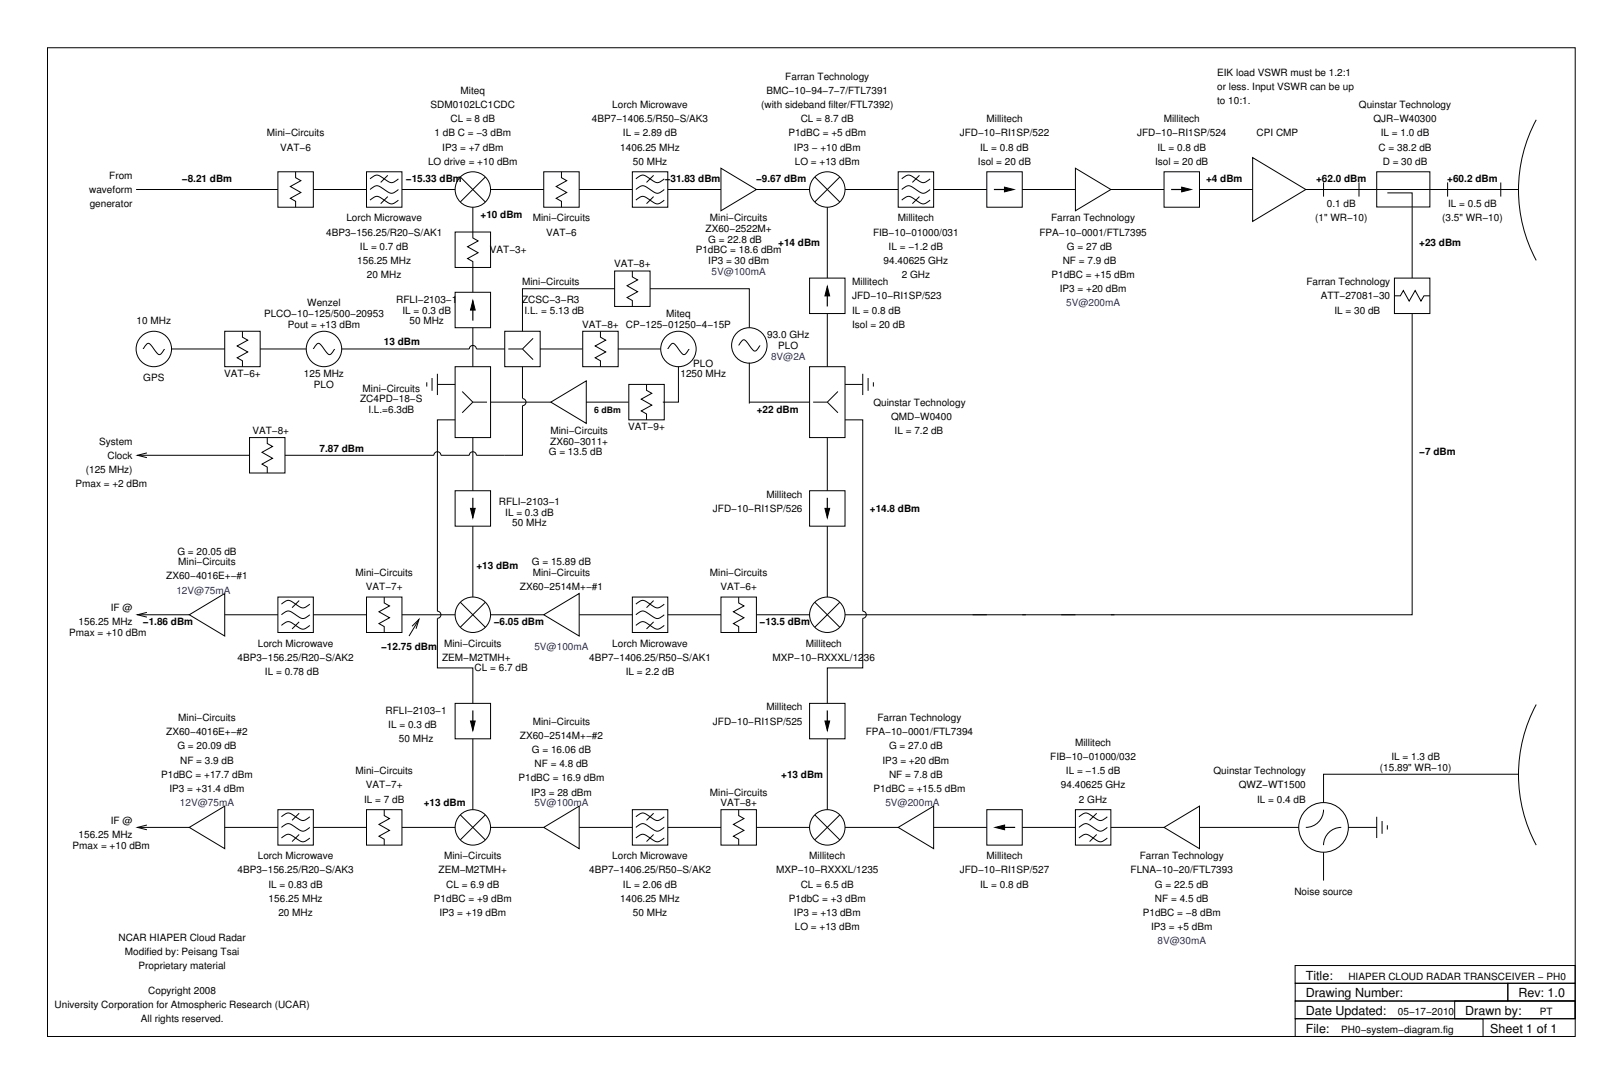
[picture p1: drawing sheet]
<svg xmlns="http://www.w3.org/2000/svg" width="430mm" height="288mm" viewBox="0 0 430 288" stroke-linecap="round" stroke-linejoin="round" font-family="sans-serif">
<defs><g id="words">
<g font-size="3.3">
<text x="346.3" y="259.9">Title:</text>
<text x="346.3" y="269.3">Date Updated:</text>
<text x="346.3" y="264.6">Drawing Number:</text>
<text x="388.6" y="269.3">Drawn by:</text>
<text x="402.7" y="264.6">Rev: 1.0</text>
<text x="346.3" y="274">File:</text>
<text x="395.2" y="274">Sheet 1 of 1</text>
</g>
<g font-size="2.7">
<text x="208.3" y="21.1">Farran Technology</text>
<text x="322.8" y="23.9">or less. Input VSWR can be up</text>
<text x="322.8" y="20.2">EIK load VSWR must be 1.2:1</text>
<text x="114.2" y="28.6">SDM0102LC1CDC</text>
<text x="122.1" y="24.9">Miteq</text>
<text x="162.4" y="28.6">Lorch Microwave</text>
<text x="201.8" y="28.6">(with sideband filter/FTL7392)</text>
<text x="203.2" y="24.9">BMC−10−94−7−7/FTL7391</text>
<text x="322.8" y="27.7">to 10:1.</text>
<text x="360.4" y="28.6">Quinstar Technology</text>
<text x="119.5" y="32.4">CL = 8 dB</text>
<text x="157" y="32.4">4BP7−1406.5/R50−S/AK3</text>
<text x="212.3" y="32.4">CL = 8.7 dB</text>
<text x="261.6" y="32.4">Millitech</text>
<text x="308.6" y="32.4">Millitech</text>
<text x="364.2" y="32.4">QJR−W40300</text>
<text x="70.8" y="36.2">Mini−Circuits</text>
<text x="74.3" y="39.9">VAT−6</text>
<text x="115.2" y="36.2">1 dB C = −3 dBm</text>
<text x="117.3" y="39.9">IP3 = +7 dBm</text>
<text x="164.5" y="39.9">1406.25 MHz</text>
<text x="165.2" y="36.2">IL = 2.89 dB</text>
<text x="209.1" y="36.2">P1dBC = +5 dBm</text>
<text x="210.5" y="39.9">IP3 − +10 dBm</text>
<text x="254.5" y="36.2">JFD−10−RI1SP/522</text>
<text x="259.9" y="39.9">IL = 0.8 dB</text>
<text x="301.5" y="36.2">JFD−10−RI1SP/524</text>
<text x="306.9" y="39.9">IL = 0.8 dB</text>
<text x="333.2" y="36.2">CPI CMP</text>
<text x="365.6" y="39.9">C = 38.2 dB</text>
<text x="366.1" y="36.2">IL = 1.0 dB</text>
<text x="29" y="47.4">From</text>
<text x="113.5" y="43.7">LO drive = +10 dBm</text>
<text x="167.8" y="43.7">50 MHz</text>
<text x="210.8" y="43.7">LO = +13 dBm</text>
<text x="259.3" y="43.7">Isol = 20 dB</text>
<text x="306.3" y="43.7">Isol = 20 dB</text>
<text x="366.7" y="43.7">D = 30 dB</text>
<text x="23.7" y="51.2">waveform</text>
<text x="48.2" y="48.4">−8.21 dBm</text>
<text x="107.6" y="48.4">−15.33 dBm</text>
<text x="176.3" y="48.4">−31.83 dBm</text>
<text x="200.5" y="48.4">−9.67 dBm</text>
<text x="319.8" y="48.4">+4 dBm</text>
<text x="349" y="48.4">+62.0 dBm</text>
<text x="383.8" y="48.4">+60.2 dBm</text>
<text x="23.8" y="55">generator</text>
<text x="91.9" y="58.7">Lorch Microwave</text>
<text x="127.4" y="57.8">+10 dBm</text>
<text x="141.3" y="58.7">Mini−Circuits</text>
<text x="188.3" y="58.7">Mini−Circuits</text>
<text x="238.1" y="58.7">Millitech</text>
<text x="278.8" y="58.7">Farran Technology</text>
<text x="348.8" y="58.7">(1&quot; WR−10)</text>
<text x="351.8" y="55">0.1 dB</text>
<text x="382.4" y="58.7">(3.5&quot; WR−10)</text>
<text x="384" y="55">IL = 0.5 dB</text>
<text x="86.5" y="62.5">4BP3−156.25/R20−S/AK1</text>
<text x="144.8" y="62.5">VAT−6</text>
<text x="187.1" y="61.5">ZX60−2522M+</text>
<text x="187.8" y="64.4">G = 22.8 dB</text>
<text x="206.4" y="65.3">+14 dBm</text>
<text x="231.5" y="62.5">FIB−10−01000/031</text>
<text x="275.7" y="62.5">FPA−10−0001/FTL7395</text>
<text x="376.4" y="65.3">+23 dBm</text>
<text x="94.7" y="70">156.25 MHz</text>
<text x="95.4" y="66.2">IL = 0.7 dB</text>
<text x="129.9" y="67.2">VAT−3+</text>
<text x="162.8" y="70.9">VAT−8+</text>
<text x="184.5" y="67.2">P1dBC = 18.6 dBm</text>
<text x="187.8" y="70">IP3 = 30 dBm</text>
<text x="234.3" y="70">94.40625 GHz</text>
<text x="235.7" y="66.2">IL = −1.2 dB</text>
<text x="281.8" y="70">NF = 7.9 dB</text>
<text x="282.9" y="66.2">G = 27 dB</text>
<text x="97.3" y="73.8">20 MHz</text>
<text x="138.4" y="75.6">Mini−Circuits</text>
<text x="226" y="75.6">Millitech</text>
<text x="239.1" y="73.8">2 GHz</text>
<text x="278.8" y="73.8">P1dBC = +15 dBm</text>
<text x="281" y="77.5">IP3 = +20 dBm</text>
<text x="346.4" y="75.6">Farran Technology</text>
<text x="81.5" y="81.3">Wenzel</text>
<text x="105.1" y="80.3">RFLI−2103−1</text>
<text x="106.7" y="83.2">IL = 0.3 dB</text>
<text x="138.5" y="80.3">ZCSC−3−R3</text>
<text x="139.1" y="83.2">I.L. = 5.13 dB</text>
<text x="226" y="83.2">IL = 0.8 dB</text>
<text x="226" y="79.4">JFD−10−RI1SP/523</text>
<text x="350.2" y="79.4">ATT−27081−30</text>
<text x="353.9" y="83.2">IL = 30 dB</text>
<text x="36.2" y="86">10 MHz</text>
<text x="70" y="84.1">PLCO−10−125/500−20953</text>
<text x="76.3" y="86.9">Pout = +13 dBm</text>
<text x="108.6" y="86">50 MHz</text>
<text x="154.4" y="86.9">VAT−8+</text>
<text x="166" y="86.9">CP−125−01250−4−15P</text>
<text x="176.7" y="84.1">Miteq</text>
<text x="203.4" y="89.7">93.0 GHz</text>
<text x="226" y="86.9">Isol = 20 dB</text>
<text x="101.8" y="91.6">13 dBm</text>
<text x="206.4" y="92.6">PLO</text>
<text x="38" y="101">GPS</text>
<text x="59.4" y="100.1">VAT−6+</text>
<text x="80.6" y="100.1">125 MHz</text>
<text x="180.4" y="100.1">1250 MHz</text>
<text x="183.8" y="97.3">PLO</text>
<text x="83.3" y="102.9">PLO</text>
<text x="95.5" y="106.7">ZC4PD−18−S</text>
<text x="96.1" y="103.8">Mini−Circuits</text>
<text x="231.6" y="107.6">Quinstar Technology</text>
<text x="97.7" y="109.5">I.L.=6.3dB</text>
<text x="200.7" y="109.5">+22 dBm</text>
<text x="236.3" y="111.4">QMD−W0400</text>
<text x="26.3" y="117.9">System</text>
<text x="66.9" y="115.1">VAT−8+</text>
<text x="84.7" y="119.8">7.87 dBm</text>
<text x="145.9" y="117.9">ZX60−3011+</text>
<text x="146" y="115.1">Mini−Circuits</text>
<text x="166.6" y="114.2">VAT−9+</text>
<text x="237.2" y="115.1">IL = 7.2 dB</text>
<text x="22.8" y="125.5">(125 MHz)</text>
<text x="28.5" y="121.7">Clock</text>
<text x="145.5" y="120.8">G = 13.5 dB</text>
<text x="376.4" y="120.8">−7 dBm</text>
<text x="20" y="129.2">Pmax = +2 dBm</text>
<text x="132.3" y="133.9">RFLI−2103−1</text>
<text x="134" y="136.7">IL = 0.3 dB</text>
<text x="189.1" y="135.8">JFD−10−RI1SP/526</text>
<text x="203.2" y="132">Millitech</text>
<text x="230.7" y="135.8">+14.8 dBm</text>
<text x="135.9" y="139.6">50 MHz</text>
<text x="47" y="147.1">G = 20.05 dB</text>
<text x="47.3" y="149.9">Mini−Circuits</text>
<text x="141" y="149.9">G = 15.89 dB</text>
<text x="44.1" y="153.7">ZX60−4016E+−#1</text>
<text x="94.3" y="152.7">Mini−Circuits</text>
<text x="126.3" y="150.8">+13 dBm</text>
<text x="141.3" y="152.7">Mini−Circuits</text>
<text x="188.3" y="152.7">Mini−Circuits</text>
<text x="97" y="156.5">VAT−7+</text>
<text x="137.9" y="156.5">ZX60−2514M+−#1</text>
<text x="191" y="156.5">VAT−6+</text>
<text x="20.9" y="165.9">156.25 MHz</text>
<text x="29.4" y="162.1">IF @</text>
<text x="37.9" y="165.9">−1.86 dBm</text>
<text x="130.9" y="165.9">−6.05 dBm</text>
<text x="201.4" y="165.9">−13.5 dBm</text>
<text x="18.3" y="168.7">Pmax = +10 dBm</text>
<text x="68.4" y="171.5">Lorch Microwave</text>
<text x="101.1" y="172.5">−12.75 dBm</text>
<text x="117.8" y="171.5">Mini−Circuits</text>
<text x="162.4" y="171.5">Lorch Microwave</text>
<text x="213.7" y="171.5">Millitech</text>
<text x="63" y="175.3">4BP3−156.25/R20−S/AK2</text>
<text x="70.3" y="179">IL = 0.78 dB</text>
<text x="117.3" y="175.3">ZEM−M2TMH+</text>
<text x="125.9" y="178.1">CL = 6.7 dB</text>
<text x="156.2" y="175.3">4BP7−1406.25/R50−S/AK1</text>
<text x="165.9" y="179">IL = 2.2 dB</text>
<text x="204.9" y="175.3">MXP−10−RXXXL/1236</text>
<text x="47.3" y="191.3">Mini−Circuits</text>
<text x="102.2" y="189.4">RFLI−2103−1</text>
<text x="203.2" y="188.4">Millitech</text>
<text x="232.7" y="191.3">Farran Technology</text>
<text x="44.1" y="195">ZX60−4016E+−#2</text>
<text x="103" y="193.1">IL = 0.3 dB</text>
<text x="105.8" y="196.9">50 MHz</text>
<text x="137.9" y="196">ZX60−2514M+−#2</text>
<text x="141.3" y="192.2">Mini−Circuits</text>
<text x="189.1" y="192.2">JFD−10−RI1SP/525</text>
<text x="229.6" y="195">FPA−10−0001/FTL7394</text>
<text x="285.1" y="197.8">Millitech</text>
<text x="47" y="198.8">G = 20.09 dB</text>
<text x="47.8" y="202.5">NF = 3.9 dB</text>
<text x="141" y="199.7">G = 16.06 dB</text>
<text x="141.8" y="203.5">NF = 4.8 dB</text>
<text x="234" y="202.5">IP3 = +20 dBm</text>
<text x="235.8" y="198.8">G = 27.0 dB</text>
<text x="278.5" y="201.6">FIB−10−01000/032</text>
<text x="369" y="201.6">IL = 1.3 dB</text>
<text x="42.7" y="206.3">P1dBC = +17.7 dBm</text>
<text x="94.3" y="205.4">Mini−Circuits</text>
<text x="97" y="209.1">VAT−7+</text>
<text x="137.5" y="207.2">P1dBC = 16.9 dBm</text>
<text x="207.2" y="206.3">+13 dBm</text>
<text x="235.8" y="206.3">NF = 7.8 dB</text>
<text x="281.3" y="209.1">94.40625 GHz</text>
<text x="282.7" y="205.4">IL = −1.5 dB</text>
<text x="321.8" y="205.4">Quinstar Technology</text>
<text x="328.5" y="209.1">QWZ−WT1500</text>
<text x="365.9" y="204.4">(15.89&quot; WR−10)</text>
<text x="44.9" y="210.1">IP3 = +31.4 dBm</text>
<text x="96.5" y="212.9">IL = 7 dB</text>
<text x="112.4" y="213.8">+13 dBm</text>
<text x="140.8" y="211">IP3 = 28 dBm</text>
<text x="188.3" y="211">Mini−Circuits</text>
<text x="191" y="213.8">VAT−8+</text>
<text x="231.7" y="210.1">P1dBC = +15.5 dBm</text>
<text x="286.1" y="212.9">2 GHz</text>
<text x="333.4" y="212.9">IL = 0.4 dB</text>
<text x="29.4" y="218.5">IF @</text>
<text x="19.3" y="225.1">Pmax = +10 dBm</text>
<text x="20.9" y="222.3">156.25 MHz</text>
<text x="68.4" y="227.9">Lorch Microwave</text>
<text x="117.8" y="227.9">Mini−Circuits</text>
<text x="162.4" y="227.9">Lorch Microwave</text>
<text x="214.6" y="227.9">Millitech</text>
<text x="261.6" y="227.9">Millitech</text>
<text x="302.3" y="227.9">Farran Technology</text>
<text x="63" y="231.7">4BP3−156.25/R20−S/AK3</text>
<text x="116.3" y="231.7">ZEM−M2TMH+</text>
<text x="156.2" y="231.7">4BP7−1406.25/R50−S/AK2</text>
<text x="205.8" y="231.7">MXP−10−RXXXL/1235</text>
<text x="254.5" y="231.7">JFD−10−RI1SP/527</text>
<text x="299.8" y="231.7">FLNA−10−20/FTL7393</text>
<text x="71.2" y="235.4">IL = 0.83 dB</text>
<text x="71.2" y="239.2">156.25 MHz</text>
<text x="115.1" y="239.2">P1dBC = +9 dBm</text>
<text x="118.3" y="235.4">CL = 6.9 dB</text>
<text x="164.5" y="239.2">1406.25 MHz</text>
<text x="165.2" y="235.4">IL = 2.06 dB</text>
<text x="209.2" y="239.2">P1dbC = +3 dBm</text>
<text x="212.3" y="235.4">CL = 6.5 dB</text>
<text x="259.9" y="235.4">IL = 0.8 dB</text>
<text x="306.3" y="235.4">G = 22.5 dB</text>
<text x="306.3" y="239.2">NF = 4.5 dB</text>
<text x="343.2" y="237.3">Noise source</text>
<text x="73.8" y="243">20 MHz</text>
<text x="116.5" y="243">IP3 = +19 dBm</text>
<text x="167.8" y="243">50 MHz</text>
<text x="210.5" y="243">IP3 = +13 dBm</text>
<text x="303.1" y="243">P1dBC = −8 dBm</text>
<text x="31.4" y="249.5">NCAR HIAPER Cloud Radar</text>
<text x="210.8" y="246.7">LO = +13 dBm</text>
<text x="305.3" y="246.7">IP3 = +5 dBm</text>
<text x="33.1" y="253.3">Modified by: Peisang Tsai</text>
<text x="36.7" y="257.1">Proprietary material</text>
<text x="39.3" y="263.6">Copyright 2008</text>
<text x="357.6" y="259.9">HIAPER CLOUD RADAR TRANSCEIVER − PH0</text>
<text x="14.5" y="267.4">University Corporation for Atmospheric Research (UCAR)</text>
<text x="370.7" y="269.3">05−17−2010</text>
<text x="408.3" y="269.3">PT</text>
<text x="37.3" y="271.2">All rights reserved.</text>
<text x="355.7" y="274">PH0−system−diagram.fig</text>
</g>
<g font-size="2.7" fill="#0000d1">
<text x="188.7" y="72.8">5V@100mA</text>
<text x="282.7" y="81.3">5V@200mA</text>
<text x="204.5" y="95.4">8V@2A</text>
<text x="46.8" y="157.4">12V@75mA</text>
<text x="141.7" y="172.5">5V@100mA</text>
<text x="47.7" y="213.8">12V@75mA</text>
<text x="141.7" y="213.8">5V@100mA</text>
<text x="234.8" y="213.8">5V@200mA</text>
<text x="306.9" y="250.5">8V@30mA</text>
</g>
<text font-size="2.3" x="157.6" y="109.5">6 dBm</text>
</g></defs>
<g fill="none" stroke="#000" stroke-width=".27">
<path d="M12.6 12.7h405.1v262.2h-405.1zM407.4 31.8a39.3 39.3 0 0 0 0 37.3M36.1 50.3h37.6M73.7 45.6h9.4v9.4h-9.4zM78.4 45.6v1.5l1.4 .8-2.8 1.6 2.8 1.6-2.8 1.5 1.4 .8v1.6M83.1 50.3h14.1M97.2 45.6h9.4v9.4h-9.4zM98.1 53.1l.1-.1a2.08 2.08 0 0 1 3.4-.1l.6 .4a2.13 2.13 0 0 0 3.4-.2M98.1 50.3l.1-.1a2.08 2.08 0 0 1 3.4-.1l.6 .4a2.13 2.13 0 0 0 3.4-.2M98.1 47.4h.1a2.08 2.08 0 0 1 3.4-.2l.6 .5a2.13 2.13 0 0 0 3.4-.3M102.8 46.5l-1.8 1.9M102.8 52.1l-1.8 1.9"/>
<path d="M106.6 50.3h14.1M122.1 46.9l6.6 6.7M125.4 55v8.1l1.4 .8-2.8 1.5 2.8 1.6-2.8 1.6 1.4 .8v8.1M128.7 46.9l-6.6 6.7M130.1 50.3h14.1M144.2 45.6h9.4v9.4h-9.4zM148.9 45.6v1.5l1.4 .8-2.8 1.6 2.8 1.6-2.8 1.5 1.4 .8v1.6M153.6 50.3h14.1M167.7 45.6h9.4v9.4h-9.4zM168.6 53.1l.1-.1a2.08 2.08 0 0 1 3.4-.1l.6 .4a2.13 2.13 0 0 0 3.4-.2M168.6 50.3l.1-.1a2.08 2.08 0 0 1 3.4-.1l.6 .4a2.13 2.13 0 0 0 3.4-.2M168.6 47.4h.1a2.08 2.08 0 0 1 3.4-.2l.6 .5a2.13 2.13 0 0 0 3.4-.3"/>
<path d="M173.3 46.5l-1.9 1.9M173.3 52.1l-1.9 1.9M177.1 50.3h14.1M191.2 44.6l9.4 5.7-9.4 5.6zM200.6 50.3h14.1M216.1 46.9l6.6 6.7M219.4 55v18.8M222.7 46.9l-6.6 6.7M224.1 50.3h14.1M238.2 45.6h9.4v9.4h-9.4zM239.1 53.1l.1-.1a2.08 2.08 0 0 1 3.4-.1l.6 .4a2.13 2.13 0 0 0 3.4-.2M239.1 50.3l.1-.1a2.08 2.08 0 0 1 3.4-.1l.6 .4a2.13 2.13 0 0 0 3.4-.2"/>
<path d="M239.1 47.4h.1a2.08 2.08 0 0 1 3.4-.2l.6 .5a2.13 2.13 0 0 0 3.4-.3M243.8 46.5l-1.9 1.9M243.8 52.1l-1.9 1.9M247.6 50.3h14.1M261.7 45.6h9.4v9.4h-9.4zM266.4 49.6l2.5 .7-2.5 .6zM271.1 50.3h14.1M285.2 44.6l9.4 5.7-9.4 5.6zM294.6 50.3h14.1M308.7 45.6h9.4v9.4h-9.4zM313.4 49.6l2.5 .7-2.5 .6zM318.1 50.3h14.1"/>
<path d="M332.2 41.8l14.1 8.5-14.1 8.4zM346.3 50.3h56.4M351 48.4v3.7M360.4 48.4v3.7M365.1 45.6h14.1v9.3h-14.1zM367.9 51.2h6.6v3.7M374.5 55v18.8M383.9 48.4v3.7M398 48.4v3.7M120.7 77.5h9.4v9.4h-9.4zM120.7 61.5h9.4v9.4h-9.4zM125.4 79.7l.6 2.5h-1.2z"/>
<path d="M163 71.9h9.4v9.4h-9.4zM163 76.6h-24.5v11.3M167.7 71.9v1.5l1.4 .8-2.8 1.6 2.8 1.6-2.8 1.5 1.4 .8v1.6M172.4 76.6h26.3v10.3M214.7 73.8h9.4v9.4h-9.4zM219.4 76l.6 2.5h-1.2zM369.8 73.8h9.4v9.4h-9.4zM369.8 78.5h1.5l.8-1.4 1.6 2.8 1.6-2.8 1.5 2.8 .8-1.4h1.6M38 92.6l.1-.3a1.46 1.46 0 0 1 1.5-1.1l1.4 1.7a1.4 1.4 0 0 0 1.6 1l1-1.3M45.4 92.6h14.2M59.6 87.9h9.4v9.4h-9.4zM64.3 87.9v1.5l1.4 .8-2.8 1.6 2.8 1.6-2.8 1.5 1.4 .8v1.6"/>
<path d="M69 92.6h12.2M83.1 92.6l.1-.3a1.46 1.46 0 0 1 1.5-1.1l1.4 1.7a1.4 1.4 0 0 0 1.6 1l1-1.3M90.6 92.6h33.8a.94 .94 0 0 1 1-1 .94 .94 0 0 1 .9 1h7.5M116 99.1v5.7M120.7 97.3h9.4v18.8h-9.4zM125.4 86.9v10.4M133.8 87.9h9.4v9.4h-9.4zM134.8 92.6h3.7M138.5 92.6l2.9 2.8M138.5 97.3v8.3M141.4 89.7l-2.9 2.9M143.2 92.6h11.3"/>
<path d="M154.5 87.9h9.4v9.4h-9.4zM159.2 87.9v1.5l1.4 .8-2.8 1.6 2.8 1.6-2.8 1.5 1.4 .8v1.6M163.9 92.6h11.2M177.1 92.6l.1-.3a1.46 1.46 0 0 1 1.5-1.1l1.4 1.7a1.4 1.4 0 0 0 1.6 1l1-1.3M179.9 97.3v9.4h-4.1M195.9 91.6l.1-.2a1.46 1.46 0 0 1 1.5-1.2l1.4 1.7a1.4 1.4 0 0 0 1.6 1.1l1-1.4M198.7 96.2v10.8M214.7 97.3h9.4v18.8h-9.4zM219.4 83.2v14.1M228.8 99.1v5.7M374.5 83.2v79.9h-79.9M66.2 116.1h9.4v9.4h-9.4z"/>
<path d="M70.9 116.1v1.5l1.4 .8-2.8 1.6 2.8 1.6-2.8 1.5 1.4 .8v1.6M113.2 101.4v1.1M114.6 100.3v3.4M116 102h4.7M120.7 111.4h-4.7v50.7a.94 .94 0 0 1 .9 1 .94 .94 0 0 1-.9 .9v13.2h9.4v9.4M122.6 103.8l2.8 2.9M125.4 106.7h3.7M125.4 106.7l-2.8 2.8M125.4 116.1v14.1M130.1 106.7h16M138.5 105.7a.94 .94 0 0 1 1 1 .94 .94 0 0 1-1 .9v13.2h-12.2a.94 .94 0 0 0-.9-1 .94 .94 0 0 0-1 1h-7.5a.94 .94 0 0 0-.9-1 .94 .94 0 0 0-1 1h-39.4M146.1 106.7l9.4-5.7v11.3z"/>
<path d="M155.4 106.7h11.3M166.7 102h9.4v9.4h-9.4zM171.4 102v1.5l1.4 .8-2.8 1.6 2.8 1.6-2.8 1.5 1.4 .8v1.6M198.7 106.7h16M215.6 106.7h3.8M219.4 106.7l2.8 2.8M219.4 116.1v14.1M222.2 103.8l-2.8 2.9M224.1 111.4h4.7v50.7a.94 .94 0 0 1 .9 1 .94 .94 0 0 1-.9 .9v13.2h-9.4v9.4M224.1 102h4.7M230.2 100.3v3.4M231.6 101.4v1.1"/>
<path d="M36.1 120.8h30.1M39 120.1l-2.6 .7 2.6 .6M120.7 130.2h9.4v9.4h-9.4zM124.8 134.8h1.2l-.6 2.5zM125.4 139.6v18.8M214.7 130.2h9.4v9.4h-9.4zM218.8 134.8h1.2l-.6 2.5zM219.4 139.6v18.8M73.7 158.4h9.4v9.4h-9.4zM79.3 159.3l-1.8 1.9M97.2 158.4h9.4v9.4h-9.4zM101.9 158.4v1.5l1.4 .8-2.8 1.6 2.8 1.6-2.8 1.5 1.4 .8v1.6"/>
<path d="M122.1 159.7l6.6 6.7M128.7 159.7l-6.6 6.7M167.7 158.4h9.4v9.4h-9.4zM173.3 159.3l-1.9 1.9M191.2 158.4h9.4v9.4h-9.4zM195.9 158.4v1.5l1.4 .8-2.8 1.6 2.8 1.6-2.8 1.5 1.4 .8v1.6M216.1 159.7l6.6 6.7M222.7 159.7l-6.6 6.7M36.1 163.1h14.1M39 162.4l-2.6 .7 2.6 .6M50.2 163.1l9.4-5.7v11.3zM59.6 163.1h14.1"/>
<path d="M74.6 165.9l.1-.1a2.08 2.08 0 0 1 3.4-.1l.6 .4a2.13 2.13 0 0 0 3.5-.2M74.6 163.1l.1-.1a2.08 2.08 0 0 1 3.4-.2l.6 .5a2.13 2.13 0 0 0 3.5-.2M74.6 160.2h.1a2.08 2.08 0 0 1 3.4-.2l.6 .4a2.13 2.13 0 0 0 3.5-.2M79.3 164.9l-1.8 1.9M83.1 163.1h14.1M106.6 163.1h14.1M109.3 166.1l1.8-1.8-.8 2.5M111.3 164l-2.8 4.7M130.1 163.1h14.1M144.2 163.1l9.4-5.7v11.3zM153.6 163.1h14.1M168.6 165.9l.1-.1a2.08 2.08 0 0 1 3.4-.1l.6 .4a2.13 2.13 0 0 0 3.4-.2"/>
<path d="M168.6 163.1l.1-.1a2.08 2.08 0 0 1 3.4-.2l.6 .5a2.13 2.13 0 0 0 3.4-.2M168.6 160.2h.1a2.08 2.08 0 0 1 3.4-.2l.6 .4a2.13 2.13 0 0 0 3.4-.2M173.3 164.9l-1.9 1.9M177.1 163.1h14.1M200.6 163.1h14.1M224.1 163.1h71.4M120.7 186.6h9.4v9.4h-9.4zM124.8 191.2h1.2l-.6 2.5zM125.4 196v18.8M214.7 186.6h9.4v9.4h-9.4zM218.8 191.2h1.2l-.6 2.5zM219.4 196v18.8"/>
<path d="M407.4 186.9a39.3 39.3 0 0 0 0 37.3M36.1 219.5h14.1M39 218.8l-2.6 .7 2.6 .6M50.2 219.5l9.4-5.7v11.3zM59.6 219.5h14.1M73.7 214.8h9.4v9.4h-9.4zM74.6 219.5l.1-.1a2.08 2.08 0 0 1 3.4-.2l.6 .5a2.13 2.13 0 0 0 3.5-.2M74.6 216.6h.1a2.08 2.08 0 0 1 3.4-.2l.6 .4a2.13 2.13 0 0 0 3.5-.2M79.3 215.7l-1.8 1.9M83.1 219.5h14.1M97.2 214.8h9.4v9.4h-9.4zM101.9 214.8v1.5l1.4 .8-2.8 1.6 2.8 1.5-2.8 1.6 1.4 .8v1.6"/>
<path d="M106.6 219.5h14.1M122.1 216.1l6.6 6.7M128.7 216.1l-6.6 6.7M130.1 219.5h14.1M144.2 219.5l9.4-5.7v11.3zM153.6 219.5h14.1M167.7 214.8h9.4v9.4h-9.4zM168.6 219.5l.1-.1a2.08 2.08 0 0 1 3.4-.2l.6 .5a2.13 2.13 0 0 0 3.4-.2M168.6 216.6h.1a2.08 2.08 0 0 1 3.4-.2l.6 .4a2.13 2.13 0 0 0 3.4-.2M173.3 215.7l-1.9 1.9M177.1 219.5h14.1M191.2 214.8h9.4v9.4h-9.4z"/>
<path d="M195.9 214.8v1.5l1.4 .8-2.8 1.6 2.8 1.5-2.8 1.6 1.4 .8v1.6M200.6 219.5h14.1M216.1 216.1l6.6 6.7M222.7 216.1l-6.6 6.7M224.1 219.5h14.1M238.2 219.5l9.4-5.7v11.3zM247.6 219.5h14.1M261.7 214.8h9.4v9.4h-9.4zM263.9 219.5l2.5-.7v1.3zM271.1 219.5h14.1M285.2 214.8h9.4v9.4h-9.4zM286.1 219.5l.1-.1a2.08 2.08 0 0 1 3.4-.2l.6 .5a2.13 2.13 0 0 0 3.4-.2"/>
<path d="M286.1 216.6h.1a2.08 2.08 0 0 1 3.4-.2l.6 .4a2.13 2.13 0 0 0 3.4-.2M290.8 215.7l-1.9 1.9M294.6 219.5h14.1M308.7 219.5l9.4-5.7v11.3zM318.1 219.5h26.3M351 214.8a4.7 4.7 0 0 1-4.7 4.7M355.7 219.5a4.7 4.7 0 0 0-4.7 4.7M357.6 219.5h7.5M365.1 216.6v5.7M366.5 217.8v3.3M367.9 218.9v1.1M402.7 205.4h-51.7v7.5"/>
<path d="M74.6 222.3l.1-.1a2.08 2.08 0 0 1 3.4-.1l.6 .4a2.13 2.13 0 0 0 3.5-.2M79.3 221.3l-1.8 1.9M168.6 222.3l.1-.1a2.08 2.08 0 0 1 3.4-.1l.6 .4a2.13 2.13 0 0 0 3.4-.2M173.3 221.3l-1.9 1.9M286.1 222.3l.1-.1a2.08 2.08 0 0 1 3.4-.1l.6 .4a2.13 2.13 0 0 0 3.4-.2M290.8 221.3l-1.9 1.9M351 226v7.6M343.4 256.1h74.3v4.7h-74.3zM343.4 265.5h74.3v4.7h-74.3zM343.5 260.8h56.4v4.7h-56.4zM343.5 270.2h49.8v4.7h-49.8zM385.8 265.5h31.9v4.7h-31.9z"/>
<path d="M399.8 260.8h17.9v4.7h-17.9z"/>
<circle cx="125.4" cy="50.3" r="4.7"/>
<circle cx="219.4" cy="50.3" r="4.7"/>
<circle cx="40.8" cy="92.6" r="4.7"/>
<circle cx="85.9" cy="92.6" r="4.7"/>
<circle cx="179.9" cy="92.6" r="4.7"/>
<circle cx="198.7" cy="91.6" r="4.7"/>
<circle cx="125.4" cy="163.1" r="4.7"/>
<circle cx="219.4" cy="163.1" r="4.7"/>
<circle cx="125.4" cy="219.5" r="4.7"/>
<circle cx="219.4" cy="219.5" r="4.7"/>
<circle cx="351" cy="219.5" r="6.6"/>
</g>
<path d="M263.6 50.3h5.6M310.6 50.3h5.6M125.4 79.4v5.6M219.4 75.6v5.7M125.4 132v5.7M219.4 132v5.7M125.4 188.4v5.7M219.4 188.4v5.7M263.6 219.5h5.6" fill="none" stroke="#000" stroke-width=".31"/>
<path d="M266.4 49.6l2.5 .7-2.5 .6zM313.4 49.6l2.5 .7-2.5 .6zM219.4 76l.6 2.5h-1.2zM125.4 79.7l.6 2.5h-1.2zM124.8 134.8h1.2l-.6 2.5zM218.8 134.8h1.2l-.6 2.5zM124.8 191.2h1.2l-.6 2.5zM218.8 191.2h1.2l-.6 2.5zM263.9 219.5l2.5-.7v1.3z" fill="#000"/>
<use href="#words"/>
</svg>
